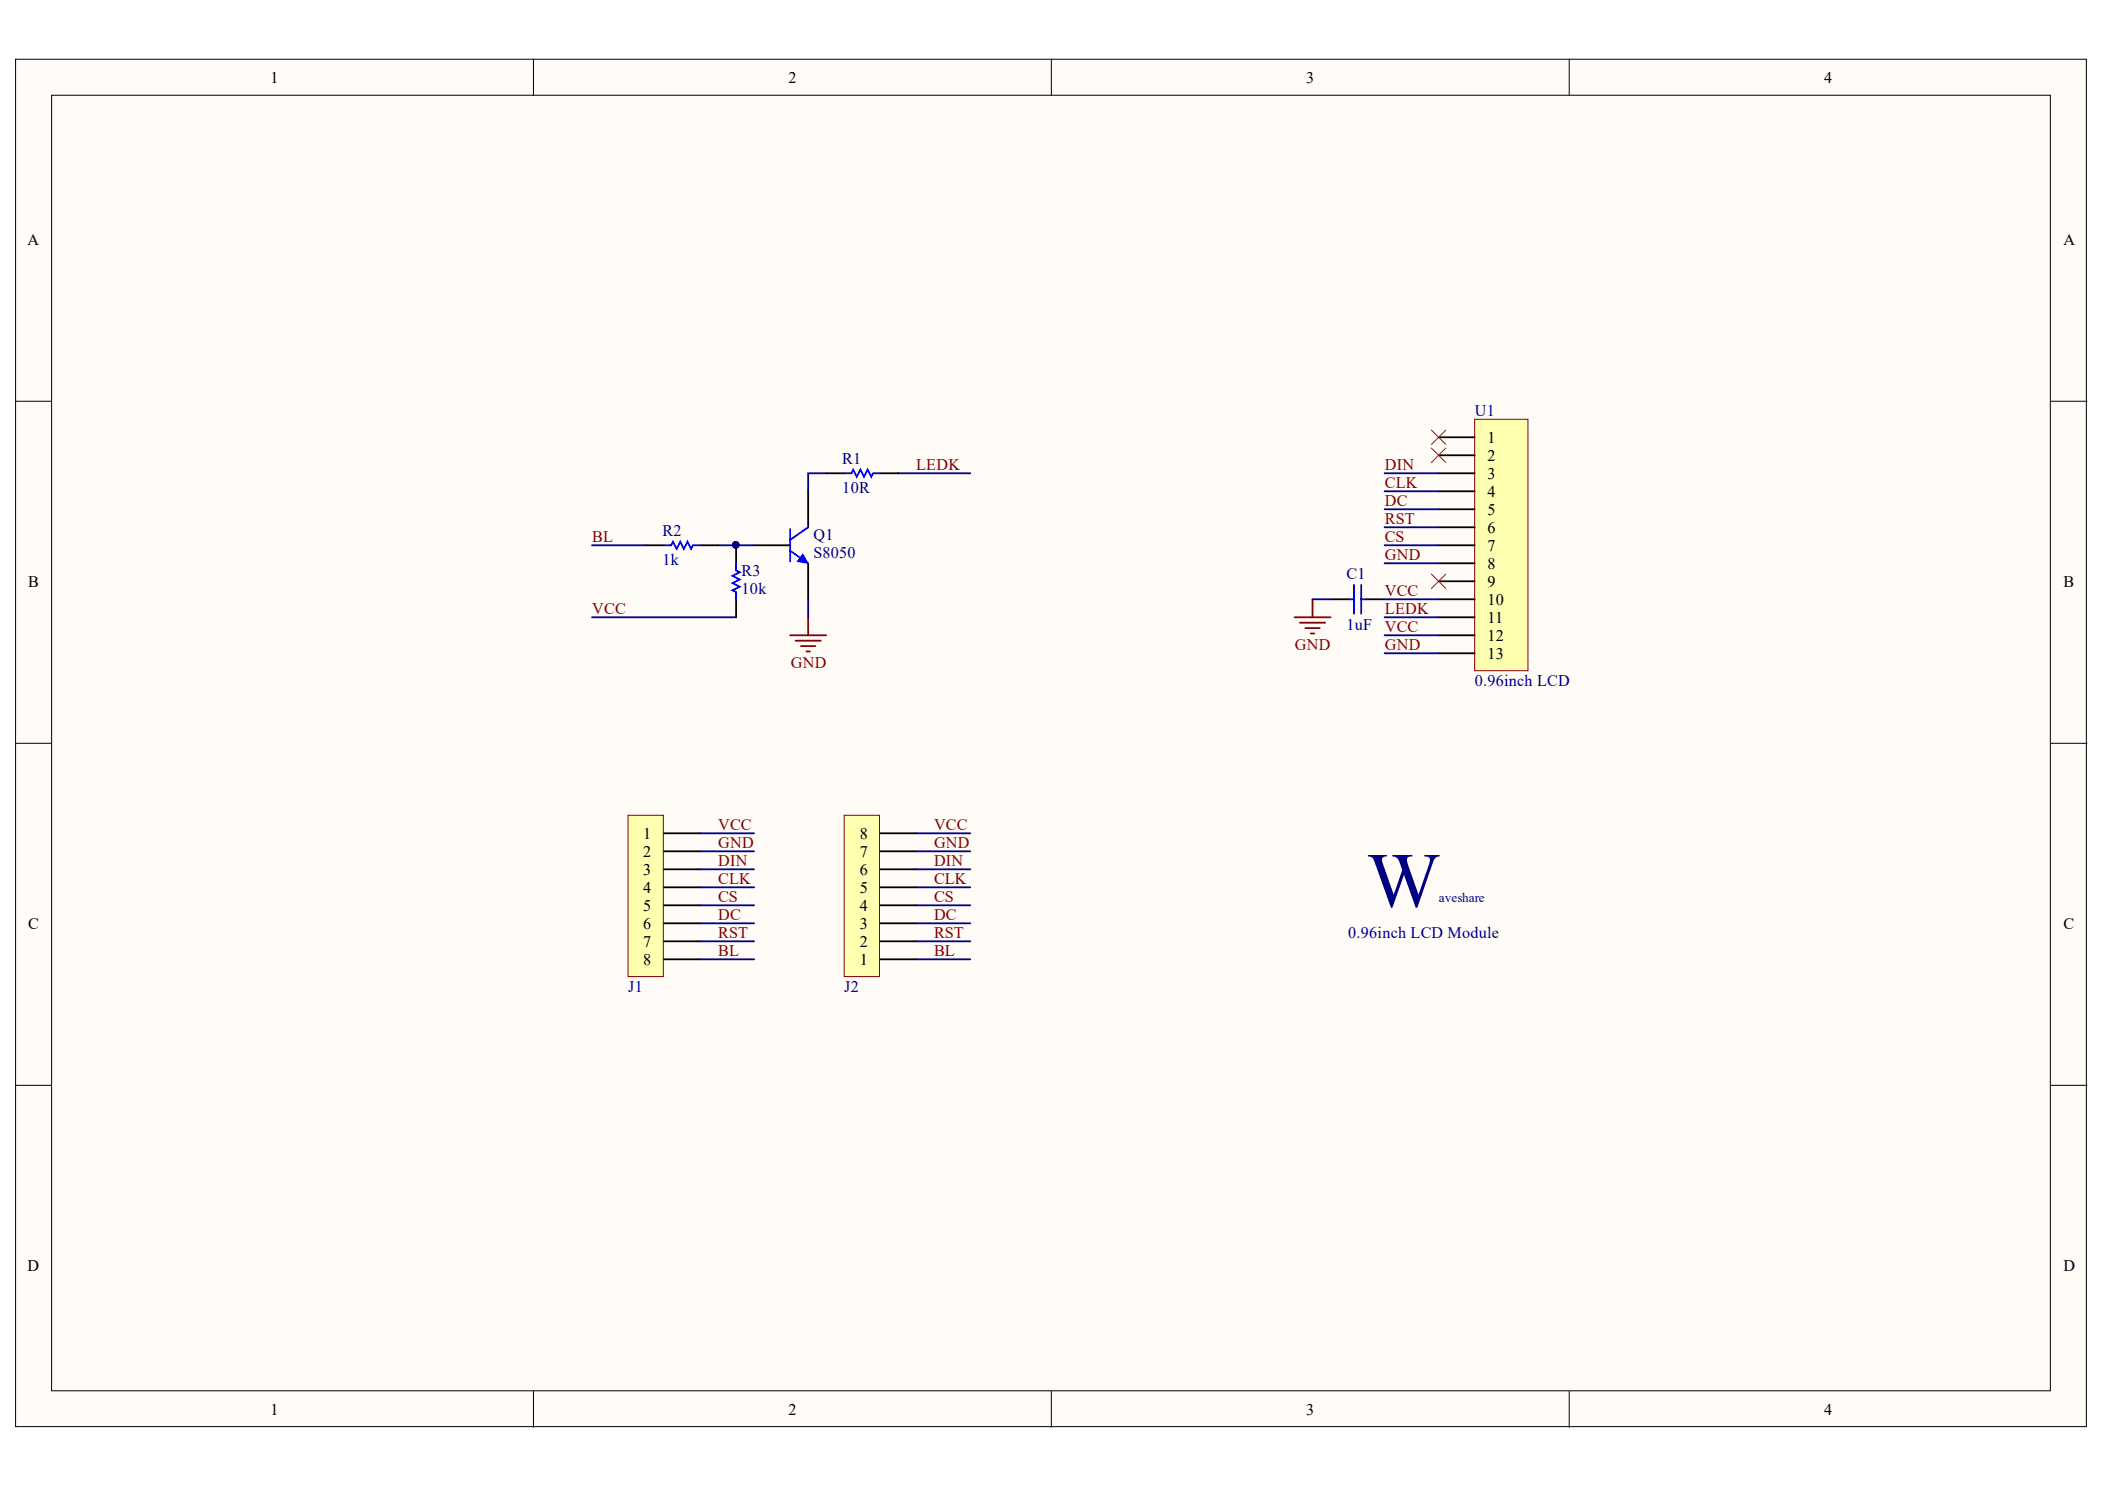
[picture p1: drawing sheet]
<svg xmlns="http://www.w3.org/2000/svg" width="297mm" height="210mm" viewBox="0 0 297 210" stroke-linecap="round" stroke-linejoin="round" font-family="sans-serif">
<defs><g id="words">
<text font-size="11" fill="#000080" x="192.9" y="127.9">W</text>
<g font-size="2.3">
<text x="38.2" y="11.7">1</text>
<text x="111.2" y="11.7">2</text>
<text x="184.3" y="11.7">3</text>
<text x="257.4" y="11.7">4</text>
<text x="3.9" y="34.5">A</text>
<text x="291.2" y="34.5">A</text>
<text x="209.9" y="62.5">1</text>
<text x="209.9" y="65">2</text>
<text x="209.9" y="67.5">3</text>
<text x="209.9" y="70.1">4</text>
<text x="209.9" y="72.6">5</text>
<text x="209.9" y="75.2">6</text>
<text x="209.9" y="77.7">7</text>
<text x="4" y="82.8">B</text>
<text x="209.9" y="80.2">8</text>
<text x="209.9" y="82.8">9</text>
<text x="291.2" y="82.8">B</text>
<text x="209.9" y="85.3">10</text>
<text x="209.9" y="87.8">11</text>
<text x="209.9" y="90.4">12</text>
<text x="209.9" y="92.9">13</text>
<text x="90.8" y="118.3">1</text>
<text x="121.3" y="118.3">8</text>
<text x="90.8" y="120.9">2</text>
<text x="90.8" y="123.4">3</text>
<text x="90.8" y="126">4</text>
<text x="121.3" y="126">5</text>
<text x="121.3" y="123.4">6</text>
<text x="121.3" y="120.9">7</text>
<text x="4" y="131">C</text>
<text x="90.8" y="128.5">5</text>
<text x="90.8" y="131">6</text>
<text x="121.3" y="131">3</text>
<text x="121.3" y="128.5">4</text>
<text x="291.2" y="131">C</text>
<text x="90.8" y="133.6">7</text>
<text x="90.8" y="136.1">8</text>
<text x="121.3" y="136.1">1</text>
<text x="121.3" y="133.6">2</text>
<text x="3.9" y="179.3">D</text>
<text x="291.2" y="179.3">D</text>
<text x="38.2" y="199.6">1</text>
<text x="111.2" y="199.6">2</text>
<text x="184.3" y="199.6">3</text>
<text x="257.4" y="199.6">4</text>
</g>
<g font-size="2.3" fill="#000080">
<text x="208.1" y="58.7">U1</text>
<text x="118.9" y="65.5">R1</text>
<text x="118.9" y="69.6">10R</text>
<text x="93.5" y="75.7">R2</text>
<text x="114.8" y="76.2">Q1</text>
<text x="93.5" y="79.7">1k</text>
<text x="104.6" y="81.2">R3</text>
<text x="104.6" y="83.8">10k</text>
<text x="114.8" y="78.7">S8050</text>
<text x="190" y="81.7">C1</text>
<text x="190" y="88.8">1uF</text>
<text x="208.1" y="96.7">0.96inch LCD</text>
<text x="190.3" y="132.3">0.96inch LCD Module</text>
<text x="88.7" y="139.9">J1</text>
<text x="119.1" y="139.9">J2</text>
</g>
<g font-size="2.3" fill="#800000">
<text x="129.3" y="66.3">LEDK</text>
<text x="195.4" y="71.3">DC</text>
<text x="195.4" y="66.3">DIN</text>
<text x="195.4" y="68.8">CLK</text>
<text x="83.6" y="76.4">BL</text>
<text x="195.4" y="73.9">RST</text>
<text x="195.4" y="76.4">CS</text>
<text x="195.4" y="79">GND</text>
<text x="83.6" y="86.6">VCC</text>
<text x="195.4" y="84">VCC</text>
<text x="195.4" y="86.6">LEDK</text>
<text x="195.4" y="89.1">VCC</text>
<text x="111.6" y="94.2">GND</text>
<text x="182.7" y="91.6">GND</text>
<text x="195.4" y="91.6">GND</text>
<text x="101.3" y="117.1">VCC</text>
<text x="101.3" y="119.6">GND</text>
<text x="131.8" y="117.1">VCC</text>
<text x="131.8" y="119.6">GND</text>
<text x="101.3" y="122.1">DIN</text>
<text x="101.3" y="124.7">CLK</text>
<text x="131.8" y="122.1">DIN</text>
<text x="131.8" y="124.7">CLK</text>
<text x="101.3" y="129.8">DC</text>
<text x="101.3" y="127.2">CS</text>
<text x="131.8" y="129.8">DC</text>
<text x="131.8" y="127.2">CS</text>
<text x="101.3" y="134.8">BL</text>
<text x="101.3" y="132.3">RST</text>
<text x="131.8" y="134.8">BL</text>
<text x="131.8" y="132.3">RST</text>
</g>
<text font-size="1.9" fill="#000080" x="203" y="127.3">aveshare</text>
</g></defs>
<g fill="#fffcf8" stroke="#000" stroke-width=".14">
<path d="M2.2 8.4h292.2v192.8h-292.2z"/>
<path d="M7.3 13.4h282v182.8h-282z"/>
</g>
<path d="M75.3 8.4v5M148.4 8.4v5M221.4 8.4v5M2.2 56.6h5.1M289.4 56.6h5.1M2.2 104.9h5.1M289.4 104.9h5.1M2.2 153.1h5.1M289.4 153.1h5.1M75.3 196.3v5M148.4 196.3v5M221.4 196.3v5" fill="none" stroke="#000" stroke-width=".14"/>
<path d="M111.5 89.6h5.1M112.3 90.4h3.5M113 91.1h2.1M113.8 91.9h.5M114 87.1v2.5" fill="none" stroke="#800000" stroke-width=".25"/>
<path d="M119.1 115h5v22.8h-5z" fill="#ffffb0" stroke="#800000" stroke-width=".14"/>
<path d="M124.2 117.5h5.1M124.2 135.3h5.1M124.2 132.8h5.1M124.2 130.2h5.1M124.2 127.7h5.1M124.2 125.2h5.1M124.2 122.6h5.1M124.2 120.1h5.1" fill="none" stroke="#000" stroke-width=".25"/>
<path d="M88.6 115h5v22.8h-5z" fill="#ffffb0" stroke="#800000" stroke-width=".14"/>
<path d="M93.7 117.5h5.1M93.7 120.1h5.1M93.7 122.6h5.1M93.7 125.2h5.1M93.7 127.7h5.1M93.7 130.2h5.1M93.7 132.8h5.1M93.7 135.3h5.1" fill="none" stroke="#000" stroke-width=".25"/>
<path d="M208.1 59.1h7.5v35.5h-7.5z" fill="#ffffb0" stroke="#800000" stroke-width=".14"/>
<g fill="none" stroke="#000" stroke-width=".25">
<path d="M106.4 76.9h5.1M114 69.3v5.1M114 79.5v5M203 61.7h5.1M203 64.2h5.1M203 66.8h5.1M203 69.3h5.1M203 71.8h5.1M203 74.4h5.1M203 76.9h5.1M203 79.5h5.1M187.8 84.5h2.5"/>
<path d="M192.8 84.5h2.6M203 82h5.1M203 84.5h5.1M203 87.1h5.1M203 89.6h5.1M203 92.2h5.1"/>
</g>
<path d="M202 60.7l2 2M202 63.2l2 2M204 60.7l-2 2M204 63.2l-2 2M202 81l2 2M204 81l-2 2" fill="none" stroke="#f00" stroke-width=".14"/>
<path d="M111.5 74.6v4.6M111.5 77.7l1.8 1.3M114 74.4l-2.5 1.8M190.3 84.5h.8M191.1 82.5v4.1M192.1 82.5v4.1M192.1 84.5h.7" fill="none" stroke="#00f" stroke-width=".25"/>
<g fill="none" stroke="#000080" stroke-width=".25">
<path d="M83.5 76.9h7.7M116.6 66.8h-2.6v2.5M126.8 66.8h10.1M195.4 76.9h7.6M195.4 66.8h7.6M195.4 69.3h7.6M195.4 71.8h7.6M195.4 74.4h7.6M195.4 79.5h7.6M83.5 87.1h20.4M114 84.5v2.6M185.2 84.5h2.6"/>
<path d="M195.4 87.1h7.6M195.4 89.6h7.6M195.4 84.5h7.6M195.4 92.2h7.6M98.8 117.5h7.6M129.3 117.5h7.6M98.8 120.1h7.6M98.8 122.6h7.6M98.8 125.2h7.6M98.8 127.7h7.6M98.8 130.2h7.6M98.8 132.8h7.6"/>
<path d="M98.8 135.3h7.6M129.3 120.1h7.6M129.3 122.6h7.6M129.3 125.2h7.6M129.3 127.7h7.6M129.3 130.2h7.6M129.3 132.8h7.6M129.3 135.3h7.6"/>
</g>
<path d="M182.7 87.1h5.1M183.4 87.8h3.6M184.2 88.6h2M185 89.4h.5M185.2 84.5v2.6" fill="none" stroke="#800000" stroke-width=".25"/>
<path d="M113.3 78.2l.7 1.3-1.5-.3z" fill="#00f"/>
<path d="M113.3 78.2l.7 1.3-1.5-.3z" fill="none" stroke="#00f" stroke-width=".14"/>
<path d="M101.3 76.9h5.1" fill="none" stroke="#000080" stroke-width=".25"/>
<circle cx="103.8" cy="76.9" r=".46" fill="#000080" stroke="#000080" stroke-width=".14"/>
<path d="M91.2 76.9h2.5M98.8 76.9h2.5M103.9 76.9v2.6M116.6 66.8h2.5M124.2 66.8h2.6M103.9 84.5v2.6" fill="none" stroke="#000" stroke-width=".25"/>
<path d="M93.7 76.9h1l.3-.5 .5 1 .5-1 .5 1 .5-1 .5 1 .3-.5h1M103.9 79.5v1l.5 .2-1 .5 1 .5-1 .6 1 .5-1 .5 .5 .2v1M119.1 66.8h1l.3-.5 .5 1 .5-1 .5 1 .5-1 .5 1 .3-.5h1" fill="none" stroke="#00f" stroke-width=".25"/>
<use href="#words"/>
</svg>
